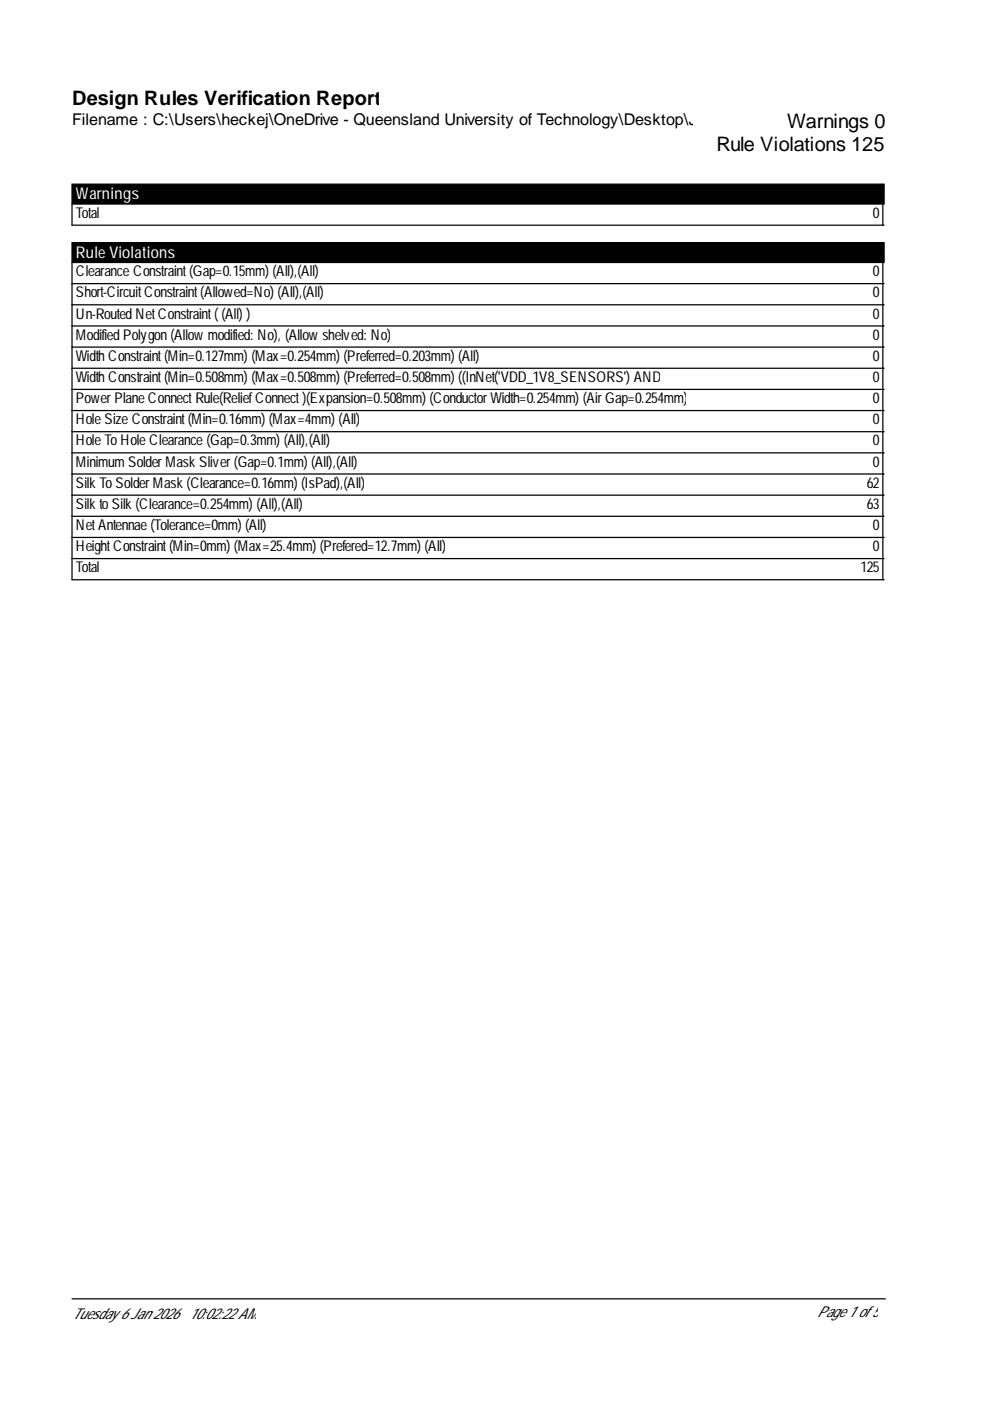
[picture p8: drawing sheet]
<svg xmlns="http://www.w3.org/2000/svg" width="210mm" height="297mm" viewBox="0 0 210 297" stroke-linecap="round" stroke-linejoin="round" font-family="sans-serif">
<defs><g id="words">
<g font-size="4.2">
<text x="15.3" y="22.3">Design Rules Verification Report</text>
<text x="166.9" y="27">Warnings 0</text>
<text x="151.9" y="32">Rule Violations 125</text>
</g>
<text font-size="3.4" x="15.3" y="26.6">Filename : C:\Users\heckej\OneDrive - Queensland University of Technology\Desktop\J</text>
<g font-size="3.4" fill="#fff">
<text x="16.1" y="42.2">Warnings</text>
<text x="16.1" y="54.6">Rule Violations</text>
</g>
<g font-size="3.2">
<text x="16.1" y="46.2">Total</text>
<text x="185.1" y="46.2">0</text>
<text x="16.1" y="58.6">ClearanceConstraint(Gap=0.15mm) (All),(All)</text>
<text x="185.1" y="58.6">0</text>
<text x="16.1" y="63.1">Short-CircuitConstraint(Allowed=No) (All),(All)</text>
<text x="185.1" y="63.1">0</text>
<text x="16.1" y="67.5">Un-RoutedNetConstraint((All) )</text>
<text x="185.1" y="67.5">0</text>
<text x="16.1" y="72">ModifiedPolygon(Allowmodified: No), (Allowshelved: No)</text>
<text x="16.1" y="76.5">WidthConstraint(Min=0.127mm) (Max=0.254mm) (Preferred=0.203mm) (All)</text>
<text x="185.1" y="72">0</text>
<text x="185.1" y="76.5">0</text>
<text x="16.1" y="81">WidthConstraint(Min=0.508mm) (Max=0.508mm) (Preferred=0.508mm) ((InNet('VDD_1V8_SENSORS') AND</text>
<text x="185.1" y="81">0</text>
<text x="16.1" y="85.5">PowerPlaneConnectRule(ReliefConnect)(Expansion=0.508mm) (ConductorWidth=0.254mm) (AirGap=0.254mm)</text>
<text x="16.1" y="90">HoleSizeConstraint(Min=0.16mm) (Max=4mm) (All)</text>
<text x="185.1" y="85.5">0</text>
<text x="185.1" y="90">0</text>
<text x="16.1" y="94.4">HoleToHoleClearance(Gap=0.3mm) (All),(All)</text>
<text x="185.1" y="94.4">0</text>
<text x="16.1" y="98.9">MinimumSolderMaskSliver(Gap=0.1mm) (All),(All)</text>
<text x="185.1" y="98.9">0</text>
<text x="16.1" y="103.4">SilkToSolderMask(Clearance=0.16mm) (IsPad),(All)</text>
<text x="16.1" y="107.9">SilktoSilk(Clearance=0.254mm) (All),(All)</text>
<text x="183.8" y="103.4">62</text>
<text x="183.8" y="107.9">63</text>
<text x="16.1" y="112.4">NetAntennae(Tolerance=0mm) (All)</text>
<text x="185.1" y="112.4">0</text>
<text x="16.1" y="116.9">HeightConstraint(Min=0mm) (Max=25.4mm) (Prefered=12.7mm) (All)</text>
<text x="185.1" y="116.9">0</text>
<text x="16.1" y="121.4">Total</text>
<text x="182.4" y="121.4">125</text>
<text x="15.3" y="279.6">Tuesday6Jan2026</text>
<text x="40.1" y="279.6">10:02:22AM</text>
<text x="173.2" y="279.3">Page1 of5</text>
</g>
</g></defs>
<path d="M15.3 39h172.1v4.3h-172.1zM15.3 51.4h172.1v4.3h-172.1z" fill="#000" stroke="#000" stroke-width=".26"/>
<g fill="none" stroke="#000" stroke-width=".26">
<path d="M15.3 43.3v4.4h172.1M15.3 55.7v67.2h172.1M187.2 43.3v4.4M187.2 55.7v67.2M15.3 60.1h172.1M15.3 64.6h172.1M15.3 69.1h172.1M15.3 73.6h172.1M15.3 78.1h172.1M15.3 82.6h172.1M15.3 87h172.1M15.3 91.5h172.1"/>
<path d="M15.3 96h172.1M15.3 100.5h172.1M15.3 105h172.1M15.3 109.5h172.1M15.3 114h172.1M15.3 118.4h172.1M15.3 275.4h172.4"/>
</g>
<use href="#words"/>
</svg>
